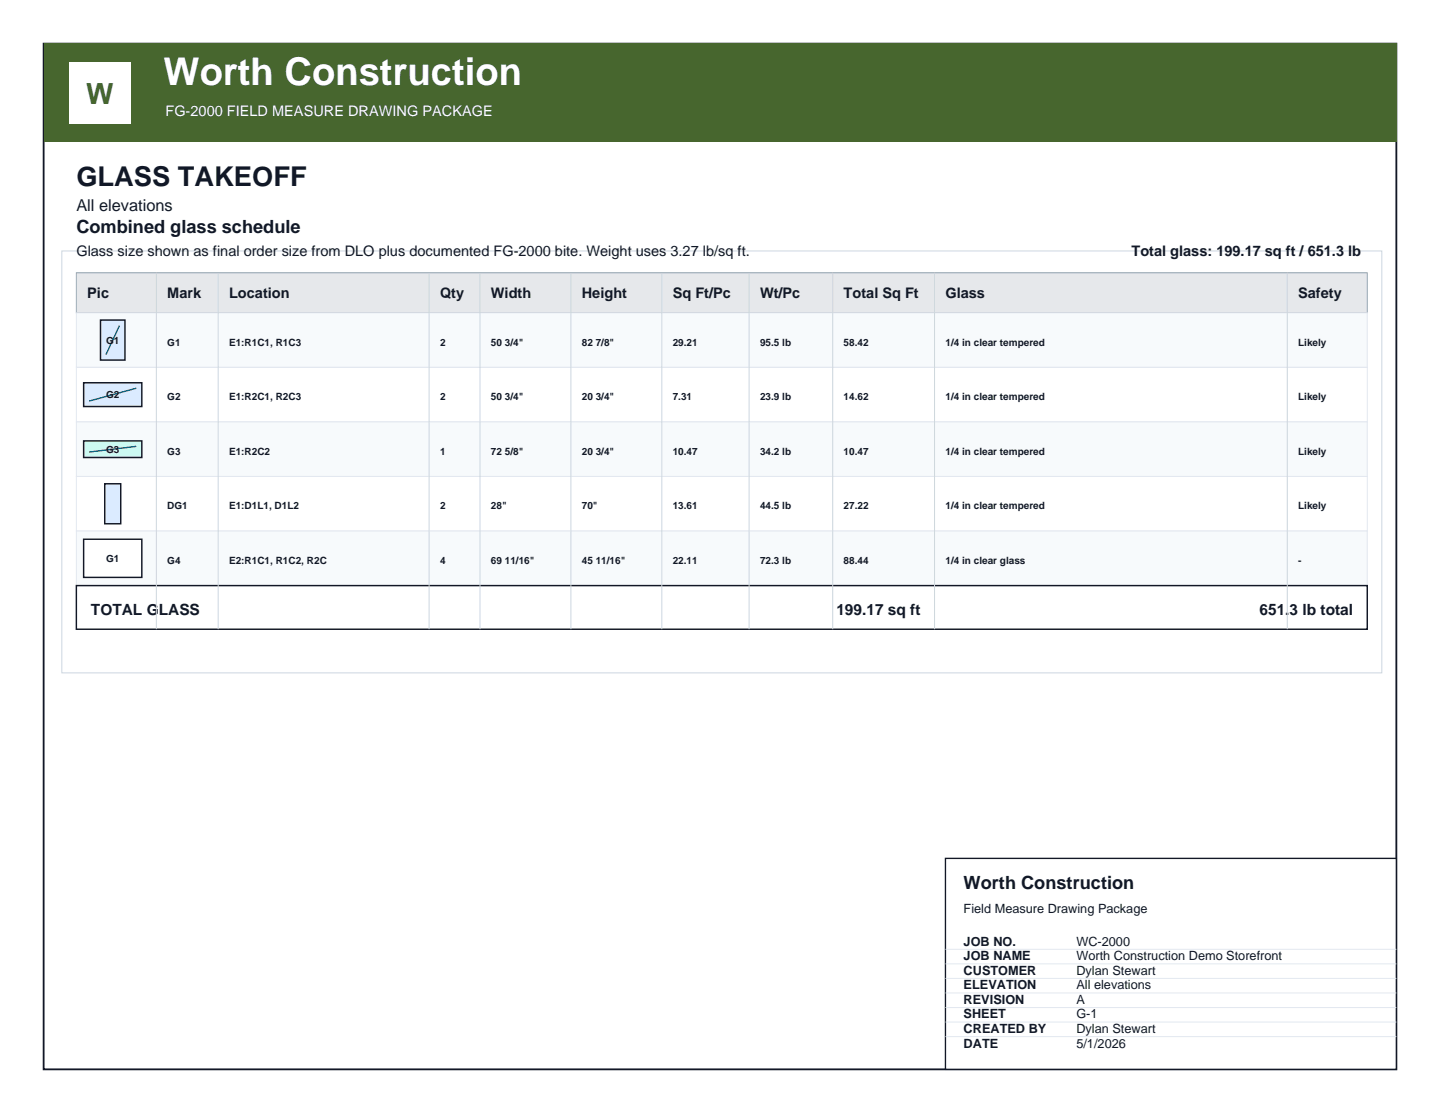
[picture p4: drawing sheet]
<svg xmlns="http://www.w3.org/2000/svg" width="279mm" height="216mm" viewBox="0 0 279 216" stroke-linecap="round" stroke-linejoin="round" font-family="sans-serif">
<defs><g id="words">
<text font-size="7.4" fill="#fff" x="31.7" y="16.6">Worth Construction</text>
<text font-size="5.6" fill="#48652f" x="16.7" y="20.1">W</text>
<text font-size="5.3" fill="#111827" x="14.8" y="36">GLASS TAKEOFF</text>
<g font-size="3.5" fill="#111827">
<text x="14.8" y="45.2">Combined glass schedule</text>
<text x="187" y="172.5">Worth Construction</text>
</g>
<text font-size="3.2" fill="#111827" x="14.8" y="40.9">All elevations</text>
<g font-size="3" fill="#111827">
<text x="17.6" y="119.2">TOTAL GLASS</text>
<text x="162.3" y="119.2">199.17 sq ft</text>
<text x="244.4" y="119.2">651.3 lb total</text>
</g>
<text font-size="2.8" fill="#fff" x="32.1" y="22.6">FG-2000 FIELD MEASURE DRAWING PACKAGE</text>
<g font-size="2.8" fill="#111827">
<text x="14.8" y="49.7">Glass size shown as final order size from DLO plus documented FG-2000 bite. Weight uses 3.27 lb/sq ft.</text>
<text x="219.5" y="49.7">Total glass: 199.17 sq ft / 651.3 lb</text>
<text x="16.9" y="57.9">Pic</text>
<text x="32.5" y="57.9">Mark</text>
<text x="44.4" y="57.9">Location</text>
<text x="85.4" y="57.9">Qty</text>
<text x="95.2" y="57.9">Width</text>
<text x="112.9" y="57.9">Height</text>
<text x="130.5" y="57.9">Sq Ft/Pc</text>
<text x="147.5" y="57.9">Wt/Pc</text>
<text x="163.7" y="57.9">Total Sq Ft</text>
<text x="183.4" y="57.9">Glass</text>
<text x="251.9" y="57.9">Safety</text>
</g>
<g font-size="2.5" fill="#111827">
<text x="187" y="177.1">Field Measure Drawing Package</text>
<text x="187" y="183.4">JOB NO.</text>
<text x="208.8" y="183.4">WC-2000</text>
<text x="187" y="186.3">JOB NAME</text>
<text x="187" y="189.1">CUSTOMER</text>
<text x="187" y="191.9">ELEVATION</text>
<text x="208.8" y="186.3">Worth Construction Demo Storefront</text>
<text x="208.8" y="189.1">Dylan Stewart</text>
<text x="208.8" y="191.9">All elevations</text>
<text x="187" y="194.7">REVISION</text>
<text x="187" y="197.6">SHEET</text>
<text x="208.8" y="194.7">A</text>
<text x="208.8" y="197.6">G-1</text>
<text x="187" y="200.4">CREATED BY</text>
<text x="187" y="203.2">DATE</text>
<text x="208.8" y="200.4">Dylan Stewart</text>
<text x="208.8" y="203.2">5/1/2026</text>
</g>
<g font-size="1.9" fill="#111827">
<text x="20.6" y="66.7">G1</text>
<text x="32.5" y="67">G1</text>
<text x="44.4" y="67">E1:R1C1, R1C3</text>
<text x="85.4" y="67">2</text>
<text x="95.2" y="67">50 3/4&quot;</text>
<text x="112.9" y="67">82 7/8&quot;</text>
<text x="130.5" y="67">29.21</text>
<text x="147.5" y="67">95.5 lb</text>
<text x="163.7" y="67">58.42</text>
<text x="183.4" y="67">1/4 in clear tempered</text>
<text x="251.9" y="67">Likely</text>
<text x="20.6" y="77.3">G2</text>
<text x="32.5" y="77.6">G2</text>
<text x="44.4" y="77.6">E1:R2C1, R2C3</text>
<text x="85.4" y="77.6">2</text>
<text x="95.2" y="77.6">50 3/4&quot;</text>
<text x="112.9" y="77.6">20 3/4&quot;</text>
<text x="130.5" y="77.6">7.31</text>
<text x="147.5" y="77.6">23.9 lb</text>
<text x="163.7" y="77.6">14.62</text>
<text x="183.4" y="77.6">1/4 in clear tempered</text>
<text x="251.9" y="77.6">Likely</text>
<text x="20.6" y="87.8">G3</text>
<text x="32.5" y="88.2">G3</text>
<text x="44.4" y="88.2">E1:R2C2</text>
<text x="85.4" y="88.2">1</text>
<text x="95.2" y="88.2">72 5/8&quot;</text>
<text x="112.9" y="88.2">20 3/4&quot;</text>
<text x="130.5" y="88.2">10.47</text>
<text x="147.5" y="88.2">34.2 lb</text>
<text x="163.7" y="88.2">10.47</text>
<text x="183.4" y="88.2">1/4 in clear tempered</text>
<text x="251.9" y="88.2">Likely</text>
<text x="32.5" y="98.8">DG1</text>
<text x="44.4" y="98.8">E1:D1L1, D1L2</text>
<text x="85.4" y="98.8">2</text>
<text x="95.2" y="98.8">28&quot;</text>
<text x="112.9" y="98.8">70&quot;</text>
<text x="130.5" y="98.8">13.61</text>
<text x="147.5" y="98.8">44.5 lb</text>
<text x="163.7" y="98.8">27.22</text>
<text x="183.4" y="98.8">1/4 in clear tempered</text>
<text x="251.9" y="98.8">Likely</text>
<text x="20.6" y="109">G1</text>
<text x="32.5" y="109.4">G4</text>
<text x="44.4" y="109.4">E2:R1C1, R1C2, R2C</text>
<text x="85.4" y="109.4">4</text>
<text x="95.2" y="109.4">69 11/16&quot;</text>
<text x="112.9" y="109.4">45 11/16&quot;</text>
<text x="130.5" y="109.4">22.11</text>
<text x="147.5" y="109.4">72.3 lb</text>
<text x="163.7" y="109.4">88.44</text>
<text x="183.4" y="109.4">1/4 in clear glass</text>
<text x="251.9" y="109.4">-</text>
</g>
</g></defs>
<path d="M8.5 8.5h262.4v198.9h-262.4z" fill="none" stroke="#121726" stroke-width=".35"/>
<path d="M8.5 8.5h262.4v19h-262.4z" fill="#47662e"/>
<g fill="#fff">
<path d="M13.4 12h12v12h-12z"/>
<path d="M183.4 166.5h87.5v40.9h-87.5z"/>
</g>
<path d="M183.4 166.5h87.5v40.9h-87.5z" fill="none" stroke="#121726" stroke-width=".26"/>
<path d="M183.4 184.1h87.5M183.4 187h87.5M183.4 189.8h87.5M183.4 192.6h87.5M183.4 195.4h87.5M183.4 198.3h87.5M183.4 201.1h87.5" fill="none" stroke="#e3e8f0" stroke-width=".19"/>
<path d="M12 48.7h256.1v81.8h-256.1z" fill="none" stroke="#ccd6e0" stroke-width=".19"/>
<path d="M14.8 52.9h250.5v7.8h-250.5z" fill="#e6e8eb"/>
<path d="M14.8 52.9h250.5v7.8h-250.5z" fill="none" stroke="#94a3b8" stroke-width=".19"/>
<path d="M14.8 60.7h250.5v10.6h-250.5z" fill="#f7fafc"/>
<path d="M14.8 60.7h250.5v10.6h-250.5z" fill="none" stroke="#e3e8f0" stroke-width=".19"/>
<path d="M19.5 62.1h4.7v7.7h-4.7z" fill="#dbebff" stroke="#121726" stroke-width=".28"/>
<path d="M23.2 63.1l-2.6 5.7" fill="none" stroke="#0d738f" stroke-width=".28"/>
<path d="M14.8 71.3h250.5v10.5h-250.5z" fill="none" stroke="#e3e8f0" stroke-width=".19"/>
<path d="M16.2 74.2h11.3v4.7h-11.3z" fill="#dbebff" stroke="#121726" stroke-width=".28"/>
<path d="M26.5 75.3l-9.2 2.5" fill="none" stroke="#0d738f" stroke-width=".28"/>
<path d="M14.8 81.8h250.5v10.6h-250.5z" fill="#f7fafc"/>
<path d="M14.8 81.8h250.5v10.6h-250.5z" fill="none" stroke="#e3e8f0" stroke-width=".19"/>
<path d="M16.2 85.5h11.3v3.2h-11.3z" fill="#ccfaf2" stroke="#121726" stroke-width=".28"/>
<path d="M26.5 86.6l-9.2 1.1" fill="none" stroke="#0d738f" stroke-width=".28"/>
<path d="M14.8 92.4h250.5v10.6h-250.5z" fill="none" stroke="#e3e8f0" stroke-width=".19"/>
<path d="M20.3 93.8h3.1v7.8h-3.1z" fill="#dbebff" stroke="#121726" stroke-width=".28"/>
<path d="M14.8 103h250.5v10.6h-250.5z" fill="#f7fafc"/>
<path d="M14.8 103h250.5v10.6h-250.5z" fill="none" stroke="#e3e8f0" stroke-width=".19"/>
<path d="M16.2 104.6h11.3v7.4h-11.3z" fill="#fff" stroke="#121726" stroke-width=".28"/>
<path d="M14.8 113.6h250.5v8.5h-250.5z" fill="none" stroke="#121726" stroke-width=".28"/>
<path d="M30.3 52.9v69.2M42.3 52.9v69.2M83.3 52.9v69.2M93.1 52.9v69.2M110.8 52.9v69.2M128.4 52.9v69.2M145.3 52.9v69.2M161.6 52.9v69.2M181.3 52.9v69.2M249.8 52.9v69.2" fill="none" stroke="#ccd6e0" stroke-width=".19"/>
<use href="#words"/>
</svg>
